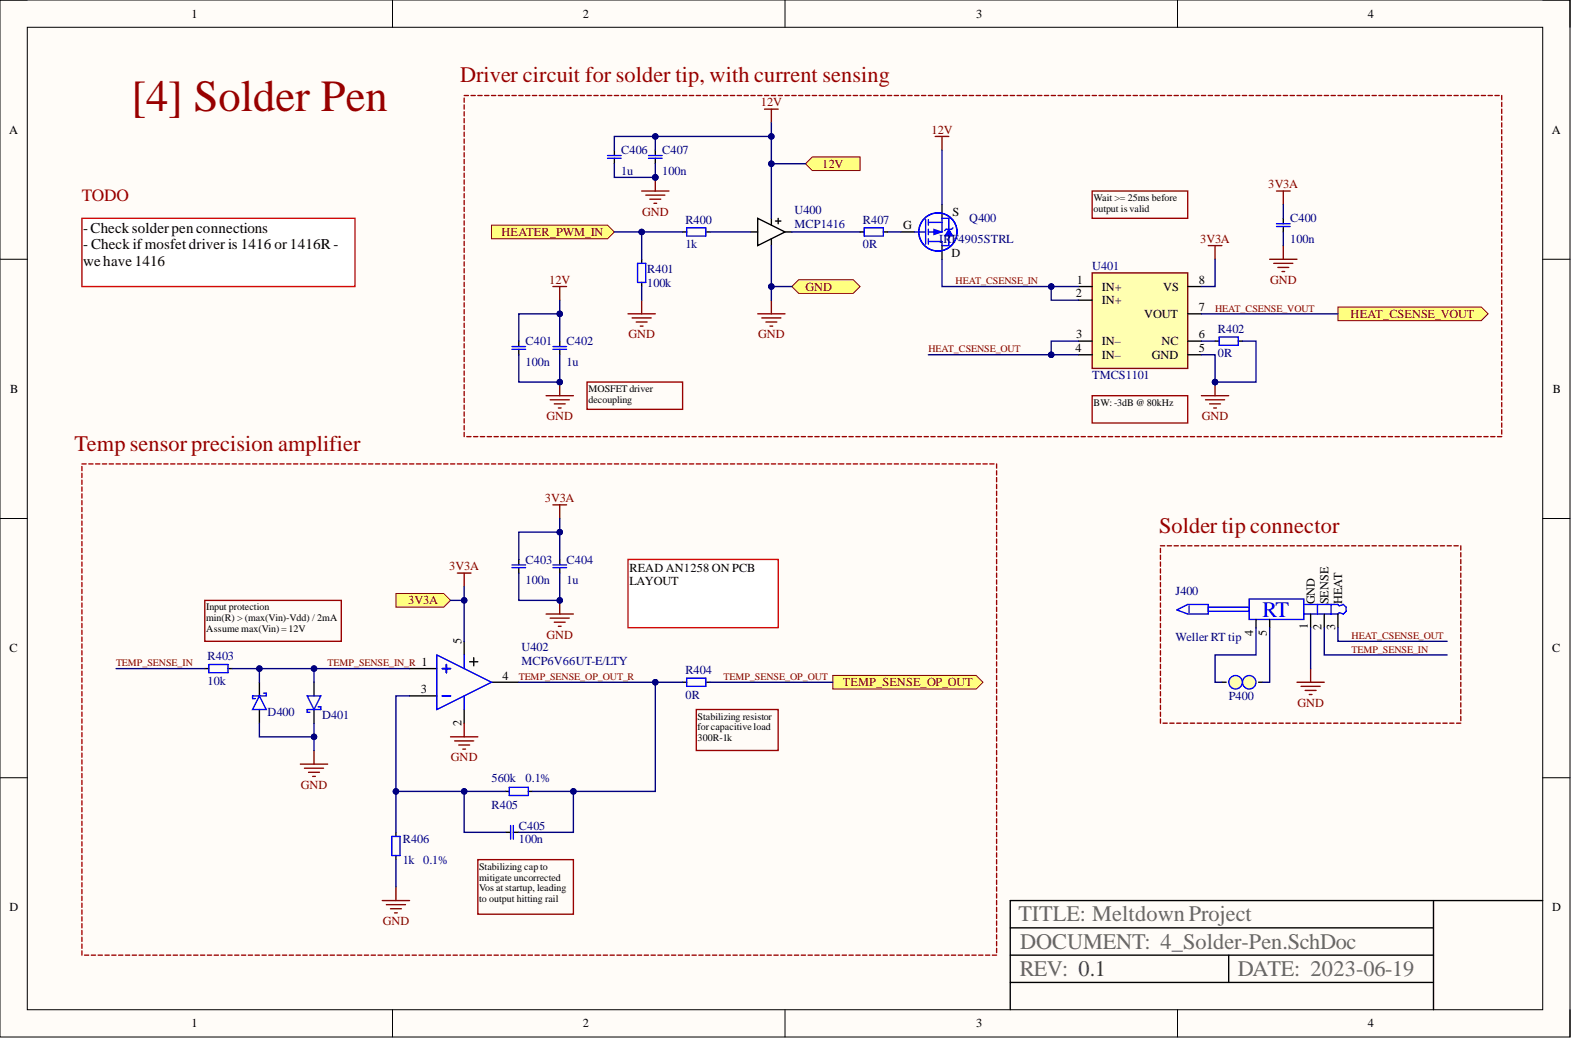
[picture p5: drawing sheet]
<svg xmlns="http://www.w3.org/2000/svg" width="292mm" height="193mm" viewBox="0 0 292 193" stroke-linecap="round" stroke-linejoin="round" font-family="sans-serif">
<defs><g id="words">
<text font-size="8.3" fill="#980000" x="24.5" y="20.5">[4] Solder Pen</text>
<g font-size="4.1" fill="#980000">
<text x="85.5" y="15.3">Driver circuit for solder tip, with current sensing</text>
<text x="13.9" y="83.8">Temp sensor precision amplifier</text>
<text x="215.5" y="99">Solder tip connector</text>
</g>
<text font-size="4.1" fill="#00f" x="234.7" y="114.7">RT</text>
<g font-size="4.1" fill="#666">
<text x="189.4" y="171.3">TITLE: MeltdownProject</text>
<text x="189.7" y="176.4">DOCUMENT: 4_Solder-Pen.SchDoc</text>
<text x="189.6" y="181.5">REV: 0.1</text>
<text x="230.1" y="181.5">DATE: 2023-06-19</text>
</g>
<text font-size="3.2" fill="#980000" x="15.2" y="37.4">TODO</text>
<g font-size="2.8">
<text x="15.5" y="43.3">-Checksolderpenconnections</text>
<text x="15.5" y="46.3">- Check ifmosfet driver is 1416 or 1416R -</text>
<text x="15.5" y="49.4">wehave1416</text>
</g>
<g font-size="2.3">
<text x="35.6" y="3.3">1</text>
<text x="108.4" y="3.3">2</text>
<text x="181.5" y="3.3">3</text>
<text x="254.3" y="3.3">4</text>
<text x="1.7" y="24.9">A</text>
<text x="288.5" y="24.9">A</text>
<text x="177.1" y="40.1">S</text>
<text x="168" y="42.6">G</text>
<text x="176.9" y="47.7">D</text>
<text x="200.2" y="52.8">1</text>
<text x="222.9" y="52.8">8</text>
<text x="200" y="55.3">2</text>
<text x="204.8" y="54">IN+</text>
<text x="204.8" y="56.6">IN+</text>
<text x="212.7" y="59.1">VOUT</text>
<text x="216.3" y="54">VS</text>
<text x="222.9" y="57.8">7</text>
<text x="199.9" y="65.4">4</text>
<text x="200.1" y="62.9">3</text>
<text x="204.8" y="64.2">IN–</text>
<text x="215.9" y="64.2">NC</text>
<text x="222.9" y="65.4">5</text>
<text x="222.9" y="62.9">6</text>
<text x="204.8" y="66.7">IN–</text>
<text x="214.2" y="66.7">GND</text>
<text x="1.9" y="73.1">B</text>
<text x="288.7" y="73.1">B</text>
<text x="117" y="106.3">READ AN1258 ON PCB</text>
<text x="117" y="108.8">LAYOUT</text>
<text x="244.4" y="112.4" transform="rotate(-90 244.4 112.4)">GND</text>
<text x="247" y="112.4" transform="rotate(-90 247 112.4)">SENSE</text>
<text x="249.5" y="112.4" transform="rotate(-90 249.5 112.4)">HEAT</text>
<text x="85.8" y="119.7" transform="rotate(-90 85.8 119.7)">5</text>
<text x="233" y="118.3" transform="rotate(-90 233 118.3)">4</text>
<text x="235.6" y="118.2" transform="rotate(-90 235.6 118.2)">5</text>
<text x="243.2" y="117" transform="rotate(-90 243.2 117)">1</text>
<text x="245.7" y="117.2" transform="rotate(-90 245.7 117.2)">2</text>
<text x="248.3" y="117.1" transform="rotate(-90 248.3 117.1)">3</text>
<text x="1.8" y="121.3">C</text>
<text x="78.4" y="123.8">1</text>
<text x="288.6" y="121.3">C</text>
<text x="78.3" y="128.9">3</text>
<text x="93.4" y="126.3">4</text>
<text x="85.8" y="135" transform="rotate(-90 85.8 135)">2</text>
<text x="1.8" y="169.4">D</text>
<text x="288.6" y="169.4">D</text>
<text x="35.6" y="191">1</text>
<text x="108.4" y="191">2</text>
<text x="181.5" y="191">3</text>
<text x="254.3" y="191">4</text>
</g>
<g font-size="2.3" fill="#800000">
<text x="141.5" y="19.8">12V</text>
<text x="173.2" y="24.9">12V</text>
<text x="152.9" y="31.2">12V</text>
<text x="235.8" y="35">3V3A</text>
<text x="119.4" y="40.1">GND</text>
<text x="93.2" y="43.9">HEATER_PWM_IN</text>
<text x="223.1" y="45.2">3V3A</text>
<text x="102.1" y="52.8">12V</text>
<text x="236.2" y="52.8">GND</text>
<text x="149.8" y="54">GND</text>
<text x="251.1" y="59.1">HEAT_CSENSE_VOUT</text>
<text x="116.9" y="62.9">GND</text>
<text x="141" y="62.9">GND</text>
<text x="101.6" y="78.1">GND</text>
<text x="223.5" y="78.1">GND</text>
<text x="101.3" y="93.3">3V3A</text>
<text x="83.5" y="106">3V3A</text>
<text x="75.9" y="112.4">3V3A</text>
<text x="101.6" y="118.7">GND</text>
<text x="156.7" y="127.6">TEMP_SENSE_OP_OUT</text>
<text x="241.2" y="131.4">GND</text>
<text x="83.9" y="141.5">GND</text>
<text x="55.9" y="146.6">GND</text>
<text x="71.2" y="172">GND</text>
</g>
<g font-size="2.3" fill="#000080">
<text x="115.5" y="28.7">C406</text>
<text x="123.1" y="28.7">C407</text>
<text x="115.5" y="32.5">1u</text>
<text x="123.1" y="32.5">100n</text>
<text x="127.4" y="41.6">R400</text>
<text x="147.7" y="39.8">U400</text>
<text x="160.4" y="41.6">R407</text>
<text x="180.2" y="41.3">Q400</text>
<text x="239.9" y="41.3">C400</text>
<text x="127.4" y="46.2">1k</text>
<text x="147.7" y="42.4">MCP1416</text>
<text x="160.4" y="46.2">0R</text>
<text x="174.6" y="45.2">IRF4905STRL</text>
<text x="239.9" y="45.2">100n</text>
<text x="120.3" y="53.3">100k</text>
<text x="120.3" y="50.7">R401</text>
<text x="203.1" y="50.2">U401</text>
<text x="97.7" y="64.2">C401</text>
<text x="105.3" y="64.2">C402</text>
<text x="226.4" y="61.9">R402</text>
<text x="97.7" y="68">100n</text>
<text x="105.3" y="68">1u</text>
<text x="203.1" y="70.5">TMCS1101</text>
<text x="226.4" y="66.5">0R</text>
<text x="97.7" y="104.8">C403</text>
<text x="105.3" y="104.8">C404</text>
<text x="97.7" y="108.6">100n</text>
<text x="105.3" y="108.6">1u</text>
<text x="218.6" y="110.6">J400</text>
<text x="218.6" y="119.2">Weller RT tip</text>
<text x="38.6" y="122.8">R403</text>
<text x="97" y="121">U402</text>
<text x="97" y="123.5">MCP6V66UT-E/LTY</text>
<text x="127.4" y="125.3">R404</text>
<text x="38.6" y="127.3">10k</text>
<text x="127.4" y="129.9">0R</text>
<text x="228.5" y="130.1">P400</text>
<text x="49.8" y="133.2">D400</text>
<text x="59.9" y="133.7">D401</text>
<text x="91.4" y="145.4">560k</text>
<text x="97.7" y="145.4">0.1%</text>
<text x="91.4" y="150.4">R405</text>
<text x="96.5" y="154.2">C405</text>
<text x="74.9" y="160.6">1k 0.1%</text>
<text x="74.9" y="156.8">R406</text>
<text x="96.5" y="156.8">100n</text>
</g>
<g font-size="1.9">
<text x="203.3" y="37.4">Wait &gt;= 25ms before</text>
<text x="203.3" y="39.4">output is valid</text>
<text x="109.4" y="72.9">MOSFETdriver</text>
<text x="109.4" y="74.9">decoupling</text>
<text x="203.3" y="75.4">BW: -3dB @ 80kHz</text>
<text x="38.3" y="113.5">Input protection</text>
<text x="38.3" y="115.5">min(R) &gt; (max(Vin)-Vdd) / 2mA</text>
<text x="38.3" y="117.5">Assume max(Vin) =12V</text>
<text x="129.7" y="133.8">Stabilizing resistor</text>
<text x="129.7" y="135.8">for capacitive load</text>
<text x="129.7" y="137.8">300R-1k</text>
<text x="89.1" y="161.7">Stabilizing cap to</text>
<text x="89.1" y="163.7">mitigate uncorrected</text>
<text x="89.1" y="165.7">Vos at startup, leading</text>
<text x="89.1" y="167.8">to output hitting rail</text>
</g>
<g font-size="1.9" fill="#800000">
<text x="177.7" y="52.8">HEAT_CSENSE_IN</text>
<text x="225.9" y="57.9">HEAT_CSENSE_VOUT</text>
<text x="172.6" y="65.5">HEAT_CSENSE_OUT</text>
<text x="251.3" y="118.8">HEAT_CSENSE_OUT</text>
<text x="21.6" y="123.9">TEMP_SENSE_IN</text>
<text x="60.9" y="123.9">TEMP_SENSE_IN_R</text>
<text x="251.3" y="121.3">TEMP_SENSE_IN</text>
<text x="96.5" y="126.4">TEMP_SENSE_OP_OUT_R</text>
<text x="134.5" y="126.4">TEMP_SENSE_OP_OUT</text>
</g>
</g></defs>
<path d="M0 0h291.9v192.8h-291.9z" fill-rule="evenodd" fill="#fffcf8"/>
<path d="M0 0h291.9v192.8h-291.9z" fill="none" stroke="#000" stroke-width=".19"/>
<path d="M5.1 5.1h281.7v182.6h-281.7z" fill-rule="evenodd" fill="#fffcf8"/>
<g fill="none" stroke="#000" stroke-width=".19">
<path d="M0 0h5.1M73 0v5.1M146 0v5.1M218.9 0v5.1M286.8 0h5.1v5.1M5.1 5.1h281.7v182.6h-281.7zM0 48.2h5.1M286.8 48.2h5.1M0 96.4h5.1M286.8 96.4h5.1M0 144.6h5.1M286.8 144.6h5.1"/>
<path d="M73 187.7v5.1M146 187.7v5.1M218.9 187.7v5.1M291.9 187.7v5.1"/>
</g>
<path d="M175.1 38v2.6M167.5 43.1h2.6M175.1 45.7v2.5M187.8 172.5h78.7M187.8 177.6h78.7M228.5 177.6v5M266.5 167.4v20.3M286.8 167.4h-99v20.3M187.8 182.6h78.7" fill="none" stroke="#000" stroke-width=".25"/>
<path d="M170.1 43.1h2M172.1 40.8v4.6M172.6 44.9h2.5M172.6 41.3h2.5M172.6 40.8v1.1M172.6 42.6v1M172.6 44.4v1M175.1 40.6v2.5h-2.5M176.4 40.6v2M176.4 43.9v1.8h-1.3" fill="none" stroke="#00f" stroke-width=".25"/>
<path d="M173.6 42.6l1.5 .5-1.5 .5z" fill="#00f"/>
<path d="M173.6 42.6l1.5 .5-1.5 .5z" fill="none" stroke="#00f" stroke-width=".19"/>
<path d="M175.1 44.9v.8M175.1 40.6h1.3" fill="none" stroke="#00f" stroke-width=".25"/>
<path d="M176.4 42.6l.8 1.3h-1.5z" fill="#00f"/>
<path d="M176.4 42.6l.8 1.3h-1.5z" fill="none" stroke="#00f" stroke-width=".19"/>
<g fill="none" stroke="#00f" stroke-width=".25">
<path d="M118.5 49h1.6v3.5h-1.6zM127.7 42.4h3.5v1.5h-3.5zM177.2 42.4l-.3 .2h-1l-.2 .3"/>
<circle cx="174.4" cy="43.1" r="3.6"/>
</g>
<path d="M119.3 48.2v.8M119.3 52.5v.8M126.9 43.1h.8M131.2 43.1h.8" fill="none" stroke="#000" stroke-width=".25"/>
<path d="M91.4 41.9h21.6l1.2 1.2-1.2 1.3h-21.6z" fill-rule="evenodd" fill="#ffff80"/>
<path d="M91.4 41.9h21.6l1.2 1.2-1.2 1.3h-21.6z" fill="none" stroke="#800000" stroke-width=".19"/>
<path d="M173.9 25.4h2.5M175.1 25.4v2.5M116.8 58.3h5M117.5 59.1h3.6M118.3 59.9h2M119.3 55.8v2.5M119.1 60.6h.5" fill="none" stroke="#800000" stroke-width=".25"/>
<path d="M149.8 30.4l1.2-1.2h8.9v2.5h-8.9z" fill-rule="evenodd" fill="#ffff80"/>
<path d="M149.8 30.4l1.2-1.2h8.9v2.5h-8.9z" fill="none" stroke="#800000" stroke-width=".19"/>
<path d="M147.2 53.3l1.3-1.3h10.1l1.3 1.3-1.3 1.2h-10.1z" fill-rule="evenodd" fill="#ffff80"/>
<path d="M147.2 53.3l1.3-1.3h10.1l1.3 1.3-1.3 1.2h-10.1z" fill="none" stroke="#800000" stroke-width=".19"/>
<path d="M203.1 50.7h17.7v17.8h-17.7z" fill-rule="evenodd" fill="#ffffb0"/>
<path d="M203.1 50.7h17.7v17.8h-17.7zM223.4 73.6h5.1M224.1 74.3h3.6M224.9 75.1h2M225.7 75.8h.5M225.9 71v2.6" fill="none" stroke="#800000" stroke-width=".25"/>
<path d="M200.5 53.3h2.6M200.5 55.8h2.6M220.8 53.3h2.6M220.8 58.3h2.6M200.5 63.4h2.6M200.5 66h2.6M220.8 63.4h2.6M220.8 66h2.6" fill="none" stroke="#000" stroke-width=".25"/>
<circle cx="225.9" cy="71" r=".51" fill="#000080"/>
<circle cx="225.9" cy="71" r=".51" fill="none" stroke="#000080" stroke-width=".19"/>
<g fill="none" stroke="#00f" stroke-width=".25">
<path d="M218.8 113.4l2-1h3.8v1.7h-3.8zM221.1 112.6v1.3M224.6 112.9h7.7v.7h-7.7zM232.3 111.4h10.1v3.8h-10.1zM242.4 112.4h6.4l.2 .2 .8-.2 .5 .5v.7l-.5 .5-.8-.2-.2 .2h-6.4M245 112.4v1.7M247.5 112.4v1.7M81.2 121.8l10.2 5-10.2 5.1zM82.2 124.3h1.6M82.2 129.4h1.6M83 123.5v1.6M86.3 121.8v2.5"/>
<path d="M86.3 129.4v2.5M72.9 155.5h1.5v3.5h-1.5zM94.7 146.4h3.5v1.5h-3.5z"/>
</g>
<g fill="none" stroke="#000" stroke-width=".25">
<path d="M86.3 119.2v2.6M233.5 115.2v1.5M236.1 115.2v1.5M243.7 114.1v2.6M246.2 114.1v2.6M248.8 114.1v2.6M76.2 124.3h5M76.2 129.4h5M82.2 124.3h1.6M86.3 131.9v2.5M87.3 123h1.5M88.1 122.3v1.5"/>
<path d="M91.4 126.8h5.1M73.6 154.7v.8M73.6 159v.8M93.9 147.1h.8M98.2 147.1h.8"/>
</g>
<g fill="none" stroke="#800000" stroke-width=".25">
<path d="M85 106.5h2.6M86.3 106.5v2.6M83.8 137h5M84.5 137.7h3.6M85.3 138.5h2M86.1 139.3h.5M86.3 134.4v2.6M241.1 126.8h5.1M241.9 127.6h3.6M242.7 128.4h2M243.4 129.1h.5M243.7 124.3v2.5"/>
<path d="M71.1 167.4h5.1M71.8 168.2h3.6M72.6 168.9h2M73.4 169.7h.5M73.6 164.9v2.5"/>
</g>
<path d="M154.8 125.6h26.7l1.3 1.2-1.3 1.3h-26.7z" fill-rule="evenodd" fill="#ffff80"/>
<path d="M154.8 125.6h26.7l1.3 1.2-1.3 1.3h-26.7z" fill="none" stroke="#800000" stroke-width=".19"/>
<path d="M96.5 104v1M96.5 105.5v1M126.9 126.8h.8M131.2 126.8h.8" fill="none" stroke="#000" stroke-width=".25"/>
<path d="M95.2 105h2.5M95.2 105.5h2.5M127.7 126.1h3.5v1.5h-3.5z" fill="none" stroke="#00f" stroke-width=".25"/>
<path d="M129.5 131.9h15.2v7.6h-15.2z" fill="none" stroke="#980000" stroke-width=".25"/>
<path d="M101.5 114.1h5.1M102.3 114.9h3.6M103.1 115.7h2M103.8 116.4h.5M104.1 111.6v2.5" fill="none" stroke="#800000" stroke-width=".25"/>
<circle cx="104.1" cy="111.6" r=".51" fill="#000080"/>
<circle cx="104.1" cy="111.6" r=".51" fill="none" stroke="#000080" stroke-width=".19"/>
<path d="M104.1 104v1M104.1 105.5v1" fill="none" stroke="#000" stroke-width=".25"/>
<path d="M102.8 105h2.5M102.8 105.5h2.5" fill="none" stroke="#00f" stroke-width=".25"/>
<path d="M116.8 104h27.9v12.7h-27.9z" fill-rule="evenodd" fill="#fff"/>
<path d="M116.8 104h27.9v12.7h-27.9z" fill="none" stroke="#f00" stroke-width=".25"/>
<path d="M225.9 63.4h.8M230.2 63.4h.8" fill="none" stroke="#000" stroke-width=".25"/>
<path d="M226.7 62.7h3.5v1.5h-3.5z" fill="none" stroke="#00f" stroke-width=".25"/>
<path d="M248.8 57.1h26.6l1.3 1.2-1.3 1.3h-26.6z" fill-rule="evenodd" fill="#ffff80"/>
<path d="M248.8 57.1h26.6l1.3 1.2-1.3 1.3h-26.6z" fill="none" stroke="#800000" stroke-width=".19"/>
<g fill="none" stroke="#800000" stroke-width=".25">
<path d="M237.3 35.5h2.6M238.6 35.5v2.5M224.6 45.7h2.6M225.9 45.7v2.5M236.1 48.2h5M236.8 49h3.6M237.6 49.7h2M238.4 50.5h.5M238.6 45.7v2.5M102.8 93.9h2.5M104.1 93.9v2.5M58.4 139.5v2.6"/>
<path d="M55.8 142.1h5.1M56.6 142.8h3.6M57.4 143.6h2M58.1 144.3h.5"/>
</g>
<path d="M238.6 40.6v1M238.6 42.1v1M38.1 124.3h.7M42.4 124.3h.8M48.2 126.8v2.6M48.2 131.9v2.5M58.4 126.8v2.6M58.4 131.9v2.5M93.9 154.7h1M95.5 154.7h1" fill="none" stroke="#000" stroke-width=".25"/>
<path d="M237.3 41.6h2.6M237.3 42.1h2.6M38.8 123.5h3.6v1.6h-3.6zM48.2 129.4l1.3 2.5h-2.5zM49 128.9h.5v.5h-2.5v.5h.5M57.1 129.4h2.6l-1.3 2.5zM59.1 131.4h.6v.5h-2.6v.5h.5M94.9 153.5v2.5M95.4 153.5v2.5" fill="none" stroke="#00f" stroke-width=".25"/>
<g fill="none" stroke="#980000" stroke-width=".25">
<path d="M86.3 18.2v.8M86.3 19.5v.8M86.3 17.8h.8M87.6 17.8h.8M88.8 17.8h.8M90.1 17.8h.8M91.4 17.8h.8M92.7 17.8h.7M93.9 17.8h.8M95.2 17.8h.8M96.5 17.8h.8M97.7 17.8h.8"/>
<path d="M99 17.8h.8M100.3 17.8h.8M101.5 17.8h.8M102.8 17.8h.8M104.1 17.8h.8M105.3 17.8h.8M106.6 17.8h.8M107.9 17.8h.8M109.2 17.8h.7M110.4 17.8h.8M111.7 17.8h.8M113 17.8h.8"/>
<path d="M114.2 17.8h.8M115.5 17.8h.8M116.8 17.8h.8M118 17.8h.8M119.3 17.8h.8M120.6 17.8h.8M121.8 17.8h.8M123.1 17.8h.8M124.4 17.8h.8M125.7 17.8h.7M126.9 17.8h.8M128.2 17.8h.8"/>
<path d="M129.5 17.8h.8M130.7 17.8h.8M132 17.8h.8M133.3 17.8h.8M134.5 17.8h.8M135.8 17.8h.8M137.1 17.8h.8M138.3 17.8h.8M139.6 17.8h.8M140.9 17.8h.8M142.2 17.8h.7M143.4 17.8h.8"/>
<path d="M144.7 17.8h.8M146 17.8h.8M147.2 17.8h.8M148.5 17.8h.8M149.8 17.8h.8M151 17.8h.8M152.3 17.8h.8M153.6 17.8h.8M154.8 17.8h.8M156.1 17.8h.8M157.4 17.8h.8M158.6 17.8h.8"/>
<path d="M159.9 17.8h.8M161.2 17.8h.8M162.5 17.8h.8M163.7 17.8h.8M165 17.8h.8M166.3 17.8h.8M167.5 17.8h.8M168.8 17.8h.8M170.1 17.8h.8M171.3 17.8h.8M172.6 17.8h.8M173.9 17.8h.8"/>
<path d="M175.1 17.8h.8M176.4 17.8h.8M177.7 17.8h.8M179 17.8h.8M180.2 17.8h.8M181.5 17.8h.8M182.8 17.8h.8M184 17.8h.8M185.3 17.8h.8M186.6 17.8h.8M187.8 17.8h.8M189.1 17.8h.8"/>
<path d="M190.4 17.8h.8M191.6 17.8h.8M192.9 17.8h.8M194.2 17.8h.8M195.5 17.8h.7M196.7 17.8h.8M198 17.8h.8M199.3 17.8h.8M200.5 17.8h.8M201.8 17.8h.8M203.1 17.8h.8M204.3 17.8h.8"/>
<path d="M205.6 17.8h.8M206.9 17.8h.8M208.1 17.8h.8M209.4 17.8h.8M210.7 17.8h.8M212 17.8h.7M213.2 17.8h.8M214.5 17.8h.8M215.8 17.8h.8M217 17.8h.8M218.3 17.8h.8M219.6 17.8h.8"/>
<path d="M220.8 17.8h.8M222.1 17.8h.8M223.4 17.8h.8M224.6 17.8h.8M225.9 17.8h.8M227.2 17.8h.8M228.5 17.8h.7M229.7 17.8h.8M231 17.8h.8M232.3 17.8h.8M233.5 17.8h.8M234.8 17.8h.8"/>
<path d="M236.1 17.8h.8M237.3 17.8h.8M238.6 17.8h.8M239.9 17.8h.8M241.1 17.8h.8M242.4 17.8h.8M243.7 17.8h.8M245 17.8h.7M246.2 17.8h.8M247.5 17.8h.8M248.8 17.8h.8M250 17.8h.8"/>
<path d="M251.3 17.8h.8M252.6 17.8h.8M253.8 17.8h.8M255.1 17.8h.8M256.4 17.8h.8M257.6 17.8h.8M258.9 17.8h.8M260.2 17.8h.8M261.5 17.8h.7M262.7 17.8h.8M264 17.8h.8M265.3 17.8h.8"/>
<path d="M266.5 17.8h.8M267.8 17.8h.8M269.1 17.8h.8M270.3 17.8h.8M271.6 17.8h.8M272.9 17.8h.8M274.1 17.8h.8M275.4 17.8h.8M276.7 17.8h.8M278 17.8h.7M279.2 17.8v.7M279.2 19v.8"/>
<path d="M86.3 20.8v.8M86.3 22v.8M86.3 23.3v.8M86.3 24.6v.8M86.3 25.8v.8M86.3 27.1v.8M86.3 28.4v.8M86.3 29.6v.8M86.3 30.9v.8M86.3 32.2v.8M86.3 33.5v.7M86.3 34.7v.8"/>
<path d="M86.3 36v.8M86.3 37.3v.7M86.3 38.5v.8M86.3 39.8v.8M203.1 35.5h17.7v5.1h-17.7zM279.2 20.3v.8M279.2 21.6v.8M279.2 22.8v.8M279.2 24.1v.8M279.2 25.4v.8M279.2 26.6v.8M279.2 27.9v.8"/>
<path d="M279.2 29.2v.8M279.2 30.4v.8M279.2 31.7v.8M279.2 33v.8M279.2 34.2v.8M279.2 35.5v.8M279.2 36.8v.8M279.2 38v.8M279.2 39.3v.8M86.3 41.1v.8M86.3 42.3v.8M86.3 43.6v.8"/>
<path d="M86.3 44.9v.8M86.3 46.1v.8M86.3 47.4v.8M86.3 48.7v.8M86.3 49.9v.8M86.3 51.2v.8M86.3 52.5v.8M86.3 53.7v.8M86.3 55v.8M86.3 56.3v.8M86.3 57.6v.7M86.3 58.8v.8"/>
<path d="M279.2 40.6v.8M279.2 41.9v.7M279.2 43.1v.8M279.2 44.4v.8M279.2 45.7v.8M279.2 46.9v.8M279.2 48.2v.8M279.2 49.5v.8M279.2 50.7v.8M279.2 52v.8M279.2 53.3v.8M279.2 54.5v.8"/>
<path d="M279.2 55.8v.8M279.2 57.1v.8M279.2 58.3v.8M279.2 59.6v.8M86.3 60.1v.8M86.3 61.4v.7M86.3 62.6v.8M86.3 63.9v.8M86.3 65.2v.8M86.3 66.4v.8M86.3 67.7v.8M86.3 69v.8"/>
<path d="M86.3 70.2v.8M86.3 71.5v.8M86.3 72.8v.8M86.3 74v.8M86.3 75.3v.8M86.3 76.6v.8M86.3 77.8v.8M86.3 79.1v.8M203.1 73.6h17.7v5h-17.7zM279.2 60.9v.8M279.2 62.1v.8M279.2 63.4v.8"/>
<path d="M279.2 64.7v.8M279.2 66v.7M279.2 67.2v.8M279.2 68.5v.8M279.2 69.8v.8M279.2 71v.8M279.2 72.3v.8M279.2 73.6v.8M279.2 74.8v.8M279.2 76.1v.8M279.2 77.4v.8M279.2 78.6v.8"/>
<path d="M279.2 79.9v.8M15.2 86.7v.8M15.2 88v.8M15.2 89.3v.8M15.2 90.5v.8M15.2 91.8v.8M15.2 93.1v.8M15.2 94.3v.8M15.2 95.6v.8M15.2 96.9v.8M15.2 98.1v.8M15.2 99.4v.8"/>
<path d="M15.2 86.2h.8M16.5 86.2h.8M17.8 86.2h.8M19 86.2h.8M20.3 86.2h.8M21.6 86.2h.8M22.8 86.2h.8M24.1 86.2h.8M25.4 86.2h.8M26.7 86.2h.7M27.9 86.2h.8M29.2 86.2h.8"/>
<path d="M30.5 86.2h.8M31.7 86.2h.8M33 86.2h.8M34.3 86.2h.8M35.5 86.2h.8M36.8 86.2h.8M38.1 86.2h.8M39.3 86.2h.8M40.6 86.2h.8M41.9 86.2h.8M43.2 86.2h.7M44.4 86.2h.8"/>
<path d="M45.7 86.2h.8M47 86.2h.8M48.2 86.2h.8M49.5 86.2h.8M50.8 86.2h.8M52 86.2h.8M53.3 86.2h.8M54.6 86.2h.8M55.8 86.2h.8M57.1 86.2h.8M58.4 86.2h.8M59.7 86.2h.7"/>
<path d="M60.9 86.2h.8M62.2 86.2h.8M63.5 86.2h.8M64.7 86.2h.8M66 86.2h.8M67.3 86.2h.8M68.5 86.2h.8M69.8 86.2h.8M71.1 86.2h.8M72.3 86.2h.8M73.6 86.2h.8M74.9 86.2h.8"/>
<path d="M76.2 86.2h.7M77.4 86.2h.8M78.7 86.2h.8M80 86.2h.8M81.2 86.2h.8M82.5 86.2h.8M83.8 86.2h.8M85 86.2h.8M86.3 86.2h.8M86.3 80.4v.8M86.8 81.2h.8M87.6 86.2h.8"/>
<path d="M88.1 81.2h.7M88.8 86.2h.8M89.3 81.2h.8M90.1 86.2h.8M90.6 81.2h.8M91.4 86.2h.8M91.9 81.2h.8M92.7 86.2h.7M93.1 81.2h.8M93.9 86.2h.8M94.4 81.2h.8M95.2 86.2h.8"/>
<path d="M95.7 81.2h.8M96.5 86.2h.8M96.9 81.2h.8M97.7 86.2h.8M98.2 81.2h.8M99 86.2h.8M99.5 81.2h.8M100.3 86.2h.8M100.7 81.2h.8M101.5 86.2h.8M102 81.2h.8M102.8 86.2h.8"/>
<path d="M103.3 81.2h.8M104.1 86.2h.8M104.6 81.2h.7M105.3 86.2h.8M105.8 81.2h.8M106.6 86.2h.8M107.1 81.2h.8M107.9 86.2h.8M108.4 81.2h.8M109.2 86.2h.7M109.6 81.2h.8M110.4 86.2h.8"/>
<path d="M110.9 81.2h.8M111.7 86.2h.8M112.2 81.2h.8M113 86.2h.8M113.4 81.2h.8M114.2 86.2h.8M114.7 81.2h.8M115.5 86.2h.8M116 81.2h.8M116.8 86.2h.8M117.2 81.2h.8M118 86.2h.8"/>
<path d="M118.5 81.2h.8M119.3 86.2h.8M119.8 81.2h.8M120.6 86.2h.8M121 81.2h.8M121.8 86.2h.8M122.3 81.2h.8M123.1 86.2h.8M123.6 81.2h.8M124.4 86.2h.8M124.9 81.2h.8M125.7 86.2h.7"/>
<path d="M126.1 81.2h.8M126.9 86.2h.8M127.4 81.2h.8M128.2 86.2h.8M128.7 81.2h.8M129.5 86.2h.8M129.9 81.2h.8M130.7 86.2h.8M131.2 81.2h.8M132 86.2h.8M132.5 81.2h.8M133.3 86.2h.8"/>
<path d="M133.7 81.2h.8M134.5 86.2h.8M135 81.2h.8M135.8 86.2h.8M136.3 81.2h.8M137.1 86.2h.8M137.5 81.2h.8M138.3 86.2h.8M138.8 81.2h.8M139.6 86.2h.8M140.1 81.2h.8M140.9 86.2h.8"/>
<path d="M141.4 81.2h.8M142.2 86.2h.7M142.6 81.2h.8M143.4 86.2h.8M143.9 81.2h.8M144.7 86.2h.8M145.2 81.2h.8M146 86.2h.8M146.4 81.2h.8M147.2 86.2h.8M147.7 81.2h.8M148.5 86.2h.8"/>
<path d="M149 81.2h.8M149.8 86.2h.8M150.2 81.2h.8M151 86.2h.8M151.5 81.2h.8M152.3 86.2h.8M152.8 81.2h.8M153.6 86.2h.8M154 81.2h.8M154.8 86.2h.8M155.3 81.2h.8M156.1 86.2h.8"/>
<path d="M156.6 81.2h.8M157.4 86.2h.8M157.9 81.2h.7M158.6 86.2h.8M159.1 81.2h.8M159.9 86.2h.8M160.4 81.2h.8M161.2 86.2h.8M161.7 81.2h.8M162.5 86.2h.8M162.9 81.2h.8M163.7 86.2h.8"/>
<path d="M164.2 81.2h.8M165 86.2h.8M165.5 81.2h.8M166.3 86.2h.8M166.7 81.2h.8M167.5 86.2h.8M168 81.2h.8M168.8 86.2h.8M169.3 81.2h.8M170.1 86.2h.8M170.5 81.2h.8M171.3 86.2h.8"/>
<path d="M171.8 81.2h.8M172.6 86.2h.8M173.1 81.2h.8M173.9 86.2h.8M174.4 81.2h.7M175.1 86.2h.8M175.6 81.2h.8M176.4 86.2h.8M176.9 81.2h.8M177.7 86.2h.8M178.2 81.2h.8M179 86.2h.8"/>
<path d="M179.4 81.2h.8M180.2 86.2h.8M180.7 81.2h.8M181.5 86.2h.8M182 81.2h.8M182.8 86.2h.8M183.2 81.2h.8M184 86.2h.8M184.5 81.2h.8M185.3 86.2v.8M185.3 87.5v.8M185.3 88.8v.8"/>
<path d="M185.3 90.1v.7M185.3 91.3v.8M185.3 92.6v.8M185.3 93.9v.7M185.3 95.1v.8M185.3 96.4v.8M185.3 97.7v.8M185.3 98.9v.8M185.8 81.2h.8M187 81.2h.8M188.3 81.2h.8M189.6 81.2h.8"/>
<path d="M190.9 81.2h.7M192.1 81.2h.8M193.4 81.2h.8M194.7 81.2h.8M195.9 81.2h.8M197.2 81.2h.8M198.5 81.2h.8M199.7 81.2h.8M201 81.2h.8M202.3 81.2h.8M203.5 81.2h.8M204.8 81.2h.8"/>
<path d="M206.1 81.2h.8M207.4 81.2h.7M208.6 81.2h.8M209.9 81.2h.8M211.2 81.2h.8M212.4 81.2h.8M213.7 81.2h.8M215 81.2h.8M216.2 81.2h.8M217.5 81.2h.8M218.8 81.2h.8M220 81.2h.8"/>
<path d="M221.3 81.2h.8M222.6 81.2h.8M223.9 81.2h.7M225.1 81.2h.8M226.4 81.2h.8M227.7 81.2h.8M228.9 81.2h.8M230.2 81.2h.8M231.5 81.2h.8M232.7 81.2h.8M234 81.2h.8M235.3 81.2h.8"/>
<path d="M236.5 81.2h.8M237.8 81.2h.8M239.1 81.2h.8M240.4 81.2h.7M241.6 81.2h.8M242.9 81.2h.8M244.2 81.2h.8M245.4 81.2h.8M246.7 81.2h.8M248 81.2h.8M249.2 81.2h.8M250.5 81.2h.8"/>
<path d="M251.8 81.2h.8M253 81.2h.8M254.3 81.2h.8M255.6 81.2h.8M256.9 81.2h.7M258.1 81.2h.8M259.4 81.2h.8M260.7 81.2h.8M261.9 81.2h.8M263.2 81.2h.8M264.5 81.2h.8M265.7 81.2h.8"/>
<path d="M267 81.2h.8M268.3 81.2h.8M269.5 81.2h.8M270.8 81.2h.8M272.1 81.2h.8M273.4 81.2h.7M274.6 81.2h.8M275.9 81.2h.8M277.2 81.2h.8M278.4 81.2h.8M15.2 100.7v.8M15.2 101.9v.8"/>
<path d="M15.2 103.2v.8M15.2 104.5v.8M15.2 105.7v.8M15.2 107v.8M15.2 108.3v.8M15.2 109.6v.7M15.2 110.8v.8M15.2 112.1v.8M15.2 113.4v.7M15.2 114.6v.8M15.2 115.9v.8M15.2 117.2v.8"/>
<path d="M15.2 118.4v.8M15.2 119.7v.8M38.1 111.6h25.4v7.6h-25.4zM185.3 100.2v.8M185.3 101.5v.8M185.3 102.7v.8M185.3 104v.8M185.3 105.3v.8M185.3 106.5v.8M185.3 107.8v.8M185.3 109.1v.8M185.3 110.3v.8"/>
<path d="M185.3 111.6v.8M185.3 112.9v.8M185.3 114.1v.8M185.3 115.4v.8M185.3 116.7v.8M185.3 118v.7M185.3 119.2v.8M215.8 101.9v.8M215.8 103.2v.8M215.8 104.5v.8M215.8 105.7v.8M215.8 107v.8"/>
<path d="M215.8 108.3v.8M215.8 109.6v.7M215.8 110.8v.8M215.8 112.1v.8M215.8 113.4v.7M215.8 114.6v.8M215.8 115.9v.8M215.8 117.2v.8M215.8 118.4v.8M215.8 119.7v.8M215.8 101.5h.8M217 101.5h.8"/>
<path d="M218.3 101.5h.8M219.6 101.5h.8M220.8 101.5h.8M222.1 101.5h.8M223.4 101.5h.8M224.6 101.5h.8M225.9 101.5h.8M227.2 101.5h.8M228.5 101.5h.7M229.7 101.5h.8M231 101.5h.8M232.3 101.5h.8"/>
<path d="M233.5 101.5h.8M234.8 101.5h.8M236.1 101.5h.8M237.3 101.5h.8M238.6 101.5h.8M239.9 101.5h.8M241.1 101.5h.8M242.4 101.5h.8M243.7 101.5h.8M245 101.5h.7M246.2 101.5h.8M247.5 101.5h.8"/>
<path d="M248.8 101.5h.8M250 101.5h.8M251.3 101.5h.8M252.6 101.5h.8M253.8 101.5h.8M255.1 101.5h.8M256.4 101.5h.8M257.6 101.5h.8M258.9 101.5h.8M260.2 101.5h.8M261.5 101.5h.7M262.7 101.5h.8"/>
<path d="M264 101.5h.8M265.3 101.5h.8M266.5 101.5h.8M267.8 101.5h.8M269.1 101.5h.8M270.3 101.5h.8M271.6 101.5v.8M271.6 102.7v.8M271.6 104v.8M271.6 105.3v.8M271.6 106.5v.8M271.6 107.8v.8"/>
<path d="M271.6 109.1v.8M271.6 110.3v.8M271.6 111.6v.8M271.6 112.9v.8M271.6 114.1v.8M271.6 115.4v.8M271.6 116.7v.8M271.6 118v.7M271.6 119.2v.8M15.2 121v.8M15.2 122.2v.8M15.2 123.5v.8"/>
<path d="M15.2 124.8v.8M15.2 126v.8M15.2 127.3v.8M15.2 128.6v.8M15.2 129.8v.8M15.2 131.1v.8M15.2 132.4v.8M15.2 133.7v.7M15.2 134.9v.8M15.2 136.2v.8M15.2 137.5v.7M15.2 138.7v.8"/>
<path d="M15.2 140v.8M185.3 120.5v.8M185.3 121.8v.8M185.3 123v.8M185.3 124.3v.8M185.3 125.6v.8M185.3 126.8v.8M185.3 128.1v.8M185.3 129.4v.8M185.3 130.6v.8M185.3 131.9v.8M185.3 133.2v.8"/>
<path d="M185.3 134.4v.8M185.3 135.7v.8M185.3 137v.8M185.3 138.2v.8M185.3 139.5v.8M215.8 121v.8M215.8 122.2v.8M215.8 123.5v.8M215.8 124.8v.8M215.8 126v.8M215.8 127.3v.8M215.8 128.6v.8"/>
<path d="M215.8 129.8v.8M215.8 131.1v.8M215.8 132.4v.8M215.8 133.7v.7M216.2 134.4h.8M217.5 134.4h.8M218.8 134.4h.8M220 134.4h.8M221.3 134.4h.8M222.6 134.4h.8M223.9 134.4h.7M225.1 134.4h.8"/>
<path d="M226.4 134.4h.8M227.7 134.4h.8M228.9 134.4h.8M230.2 134.4h.8M231.5 134.4h.8M232.7 134.4h.8M234 134.4h.8M235.3 134.4h.8M236.5 134.4h.8M237.8 134.4h.8M239.1 134.4h.8M240.4 134.4h.7"/>
<path d="M241.6 134.4h.8M242.9 134.4h.8M244.2 134.4h.8M245.4 134.4h.8M246.7 134.4h.8M248 134.4h.8M249.2 134.4h.8M250.5 134.4h.8M251.8 134.4h.8M253 134.4h.8M254.3 134.4h.8M255.6 134.4h.8"/>
<path d="M256.9 134.4h.7M258.1 134.4h.8M259.4 134.4h.8M260.7 134.4h.8M261.9 134.4h.8M263.2 134.4h.8M264.5 134.4h.8M265.7 134.4h.8M267 134.4h.8M268.3 134.4h.8M269.5 134.4h.8M270.8 134.4h.8"/>
<path d="M271.6 120.5v.8M271.6 121.8v.8M271.6 123v.8M271.6 124.3v.8M271.6 125.6v.8M271.6 126.8v.8M271.6 128.1v.8M271.6 129.4v.8M271.6 130.6v.8M271.6 131.9v.8M271.6 133.2v.8M15.2 141.3v.8"/>
<path d="M15.2 142.5v.8M15.2 143.8v.8M15.2 145.1v.8M15.2 146.3v.8M15.2 147.6v.8M15.2 148.9v.8M15.2 150.1v.8M15.2 151.4v.8M15.2 152.7v.8M15.2 153.9v.8M15.2 155.2v.8M15.2 156.5v.8"/>
<path d="M15.2 157.7v.8M15.2 159v.8M88.8 159.8h17.8v10.2h-17.8zM185.3 140.8v.8M185.3 142.1v.7M185.3 143.3v.8M185.3 144.6v.8M185.3 145.9v.8M185.3 147.1v.8M185.3 148.4v.8M185.3 149.7v.8M185.3 150.9v.8"/>
<path d="M185.3 152.2v.8M185.3 153.5v.8M185.3 154.7v.8M185.3 156v.8M185.3 157.3v.8M185.3 158.5v.8M185.3 159.8v.8M15.2 160.3v.8M15.2 161.6v.7M15.2 162.8v.8M15.2 164.1v.8M15.2 165.4v.8"/>
<path d="M15.2 166.6v.8M15.2 167.9v.8M15.2 169.2v.8M15.2 170.4v.8M15.2 171.7v.8M15.2 173v.8M15.2 174.2v.8M15.2 175.5v.8M15.2 176.8v.8M15.7 177.6h.8M17 177.6h.8M18.2 177.6h.8"/>
<path d="M19.5 177.6h.8M20.8 177.6h.8M22.1 177.6h.7M23.3 177.6h.8M24.6 177.6h.8M25.9 177.6h.8M27.1 177.6h.8M28.4 177.6h.8M29.7 177.6h.8M30.9 177.6h.8M32.2 177.6h.8M33.5 177.6h.8"/>
<path d="M34.7 177.6h.8M36 177.6h.8M37.3 177.6h.8M38.6 177.6h.7M39.8 177.6h.8M41.1 177.6h.8M42.4 177.6h.8M43.6 177.6h.8M44.9 177.6h.8M46.2 177.6h.8M47.4 177.6h.8M48.7 177.6h.8"/>
<path d="M50 177.6h.8M51.2 177.6h.8M52.5 177.6h.8M53.8 177.6h.8M55.1 177.6h.7M56.3 177.6h.8M57.6 177.6h.8M58.9 177.6h.8M60.1 177.6h.8M61.4 177.6h.8M62.7 177.6h.8M63.9 177.6h.8"/>
<path d="M65.2 177.6h.8M66.5 177.6h.8M67.7 177.6h.8M69 177.6h.8M70.3 177.6h.8M71.6 177.6h.7M72.8 177.6h.8M74.1 177.6h.8M75.4 177.6h.8M76.6 177.6h.8M77.9 177.6h.8M79.2 177.6h.8"/>
<path d="M80.4 177.6h.8M81.7 177.6h.8M83 177.6h.8M84.2 177.6h.8M85.5 177.6h.8M86.8 177.6h.8M88.1 177.6h.7M89.3 177.6h.8M90.6 177.6h.8M91.9 177.6h.8M93.1 177.6h.8M94.4 177.6h.8"/>
<path d="M95.7 177.6h.8M96.9 177.6h.8M98.2 177.6h.8M99.5 177.6h.8M100.7 177.6h.8M102 177.6h.8M103.3 177.6h.8M104.6 177.6h.7M105.8 177.6h.8M107.1 177.6h.8M108.4 177.6h.8M109.6 177.6h.8"/>
<path d="M110.9 177.6h.8M112.2 177.6h.8M113.4 177.6h.8M114.7 177.6h.8M116 177.6h.8M117.2 177.6h.8M118.5 177.6h.8M119.8 177.6h.8M121 177.6h.8M122.3 177.6h.8M123.6 177.6h.8M124.9 177.6h.8"/>
<path d="M126.1 177.6h.8M127.4 177.6h.8M128.7 177.6h.8M129.9 177.6h.8M131.2 177.6h.8M132.5 177.6h.8M133.7 177.6h.8M135 177.6h.8M136.3 177.6h.8M137.5 177.6h.8M138.8 177.6h.8M140.1 177.6h.8"/>
<path d="M141.4 177.6h.8M142.6 177.6h.8M143.9 177.6h.8M145.2 177.6h.8M146.4 177.6h.8M147.7 177.6h.8M149 177.6h.8M150.2 177.6h.8M151.5 177.6h.8M152.8 177.6h.8M154 177.6h.8M155.3 177.6h.8"/>
<path d="M156.6 177.6h.8M157.9 177.6h.7M159.1 177.6h.8M160.4 177.6h.8M161.7 177.6h.8M162.9 177.6h.8M164.2 177.6h.8M165.5 177.6h.8M166.7 177.6h.8M168 177.6h.8M169.3 177.6h.8M170.5 177.6h.8"/>
<path d="M171.8 177.6h.8M173.1 177.6h.8M174.4 177.6h.7M175.6 177.6h.8M176.9 177.6h.8M178.2 177.6h.8M179.4 177.6h.8M180.7 177.6h.8M182 177.6h.8M183.2 177.6h.8M184.5 177.6h.8M185.3 161.1v.8"/>
<path d="M185.3 162.3v.8M185.3 163.6v.8M185.3 164.9v.8M185.3 166.2v.7M185.3 167.4v.8M185.3 168.7v.8M185.3 170v.7M185.3 171.2v.8M185.3 172.5v.8M185.3 173.8v.8M185.3 175v.8M185.3 176.3v.8"/>
</g>
<path d="M15.2 40.6h50.8v12.7h-50.8z" fill-rule="evenodd" fill="#fff"/>
<path d="M15.2 40.6h50.8v12.7h-50.8z" fill="none" stroke="#f00" stroke-width=".25"/>
<path d="M139.6 43.1h1.3M140.9 40.6l5.1 2.5-5.1 2.6zM143.4 40.6v1.3M143.4 44.4v1.3M144.2 41.1h1M144.7 40.6v1M146 43.1h1.2M96.5 63.4v1M96.5 65v1" fill="none" stroke="#000" stroke-width=".25"/>
<path d="M142.2 20.3h2.5M143.4 20.3v2.5M140.9 58.3h5.1M141.6 59.1h3.6M142.4 59.9h2M143.4 55.8v2.5M101.5 73.6h5.1M102.3 74.3h3.6M103.1 75.1h2M103.8 75.8h.5M104.1 71v2.6M143.2 60.6h.5" fill="none" stroke="#800000" stroke-width=".25"/>
<path d="M95.2 64.4h2.5M95.2 64.9h2.5" fill="none" stroke="#00f" stroke-width=".25"/>
<circle cx="104.1" cy="71" r=".51" fill="#000080"/>
<circle cx="104.1" cy="71" r=".51" fill="none" stroke="#000080" stroke-width=".19"/>
<path d="M104.1 63.4v1M104.1 65v1" fill="none" stroke="#000" stroke-width=".25"/>
<path d="M102.8 64.4h2.5M102.8 64.9h2.5" fill="none" stroke="#00f" stroke-width=".25"/>
<path d="M102.8 53.3h2.5M104.1 53.3v2.5" fill="none" stroke="#800000" stroke-width=".25"/>
<path d="M109.2 71h17.7v5.1h-17.7z" fill="none" stroke="#980000" stroke-width=".25"/>
<path d="M73.6 110.3h8.9l1.3 1.3-1.3 1.3h-8.9z" fill-rule="evenodd" fill="#ffff80"/>
<path d="M73.6 110.3h8.9l1.3 1.3-1.3 1.3h-8.9z" fill="none" stroke="#800000" stroke-width=".19"/>
<circle cx="232.3" cy="126.8" r="1.25" fill="#ffffb0"/>
<circle cx="232.3" cy="126.8" r="1.25" fill="none" stroke="#00f" stroke-width=".25"/>
<path d="M227.2 126.8h.8M234 126.8h.8" fill="none" stroke="#000" stroke-width=".25"/>
<circle cx="229.7" cy="126.8" r="1.25" fill="#ffffb0"/>
<g fill="none" stroke="#00f" stroke-width=".25">
<path d="M113 28.9h2.5M113 29.4h2.5M120.6 28.9h2.5M120.6 29.4h2.5"/>
<circle cx="229.7" cy="126.8" r="1.25"/>
</g>
<path d="M114.2 27.9v1M114.2 29.4v1M121.8 27.9v1M121.8 29.4v1" fill="none" stroke="#000" stroke-width=".25"/>
<path d="M119.3 35.5h5.1M120.1 36.3h3.5M120.8 37h2.1M121.6 37.8h.5M121.8 33v2.5" fill="none" stroke="#800000" stroke-width=".25"/>
<circle cx="121.8" cy="33" r=".51" fill="#000080"/>
<circle cx="121.8" cy="33" r=".51" fill="none" stroke="#000080" stroke-width=".19"/>
<path d="M126.9 43.1h-7.6v5.1" fill="none" stroke="#000080" stroke-width=".25"/>
<circle cx="119.3" cy="43.1" r=".51" fill="#000080"/>
<circle cx="119.3" cy="43.1" r=".51" fill="none" stroke="#000080" stroke-width=".19"/>
<path d="M114.2 43.1h5.1" fill="none" stroke="#000080" stroke-width=".25"/>
<circle cx="119.3" cy="43.1" r=".51" fill="#000080"/>
<circle cx="119.3" cy="43.1" r=".51" fill="none" stroke="#000080" stroke-width=".19"/>
<path d="M175.1 27.9v10.1M119.3 53.3v2.5M175.1 48.2v5.1h25.4M223.4 58.3h25.4" fill="none" stroke="#000080" stroke-width=".25"/>
<circle cx="195.5" cy="53.3" r=".51" fill="#000080"/>
<circle cx="195.5" cy="53.3" r=".51" fill="none" stroke="#000080" stroke-width=".19"/>
<path d="M132 43.1h7.6M195.5 53.3v2.5h5" fill="none" stroke="#000080" stroke-width=".25"/>
<circle cx="195.5" cy="53.3" r=".51" fill="#000080"/>
<circle cx="195.5" cy="53.3" r=".51" fill="none" stroke="#000080" stroke-width=".19"/>
<path d="M200.5 63.4h-5v2.6" fill="none" stroke="#000080" stroke-width=".25"/>
<circle cx="195.5" cy="66" r=".51" fill="#000080"/>
<circle cx="195.5" cy="66" r=".51" fill="none" stroke="#000080" stroke-width=".19"/>
<path d="M225.9 48.2v5.1h-2.5M243.7 116.7v7.6M246.2 116.7v5.1h22.9M248.8 116.7v2.5h20.3M121.8 126.8h5.1M73.6 159.8v5.1" fill="none" stroke="#000080" stroke-width=".25"/>
<circle cx="121.8" cy="126.8" r=".51" fill="#000080"/>
<circle cx="121.8" cy="126.8" r=".51" fill="none" stroke="#000080" stroke-width=".19"/>
<path d="M96.5 106.5v5.1h7.6v-5.1M132 126.8h22.8" fill="none" stroke="#000080" stroke-width=".25"/>
<circle cx="104.1" cy="111.6" r=".51" fill="#000080"/>
<circle cx="104.1" cy="111.6" r=".51" fill="none" stroke="#000080" stroke-width=".19"/>
<path d="M172.6 66h27.9" fill="none" stroke="#000080" stroke-width=".25"/>
<circle cx="195.5" cy="66" r=".51" fill="#000080"/>
<circle cx="195.5" cy="66" r=".51" fill="none" stroke="#000080" stroke-width=".19"/>
<path d="M223.4 66h2.5v5" fill="none" stroke="#000080" stroke-width=".25"/>
<circle cx="225.9" cy="71" r=".51" fill="#000080"/>
<circle cx="225.9" cy="71" r=".51" fill="none" stroke="#000080" stroke-width=".19"/>
<path d="M223.4 63.4h2.5M231 63.4h2.5v7.6h-7.6" fill="none" stroke="#000080" stroke-width=".25"/>
<circle cx="225.9" cy="71" r=".51" fill="#000080"/>
<circle cx="225.9" cy="71" r=".51" fill="none" stroke="#000080" stroke-width=".19"/>
<path d="M238.6 43.1v2.6M96.5 104v-5.1h7.6v5.1" fill="none" stroke="#000080" stroke-width=".25"/>
<circle cx="104.1" cy="98.9" r=".51" fill="#000080"/>
<circle cx="104.1" cy="98.9" r=".51" fill="none" stroke="#000080" stroke-width=".19"/>
<path d="M238.6 38v2.6M104.1 96.4v2.5" fill="none" stroke="#000080" stroke-width=".25"/>
<circle cx="104.1" cy="98.9" r=".51" fill="#000080"/>
<circle cx="104.1" cy="98.9" r=".51" fill="none" stroke="#000080" stroke-width=".19"/>
<path d="M106.6 147.1v7.6h-10.1" fill="none" stroke="#000080" stroke-width=".25"/>
<circle cx="106.6" cy="147.1" r=".51" fill="#000080"/>
<circle cx="106.6" cy="147.1" r=".51" fill="none" stroke="#000080" stroke-width=".19"/>
<path d="M86.3 147.1v7.6h7.6" fill="none" stroke="#000080" stroke-width=".25"/>
<circle cx="86.3" cy="147.1" r=".51" fill="#000080"/>
<circle cx="86.3" cy="147.1" r=".51" fill="none" stroke="#000080" stroke-width=".19"/>
<path d="M76.2 129.4h-2.6v25.3" fill="none" stroke="#000080" stroke-width=".25"/>
<circle cx="73.6" cy="147.1" r=".51" fill="#000080"/>
<circle cx="73.6" cy="147.1" r=".51" fill="none" stroke="#000080" stroke-width=".19"/>
<path d="M73.6 147.1h20.3" fill="none" stroke="#000080" stroke-width=".25"/>
<circle cx="86.3" cy="147.1" r=".51" fill="#000080"/>
<circle cx="86.3" cy="147.1" r=".51" fill="none" stroke="#000080" stroke-width=".19"/>
<circle cx="73.6" cy="147.1" r=".51" fill="#000080"/>
<circle cx="73.6" cy="147.1" r=".51" fill="none" stroke="#000080" stroke-width=".19"/>
<path d="M96.5 126.8h25.3v20.3h-22.8" fill="none" stroke="#000080" stroke-width=".25"/>
<circle cx="121.8" cy="126.8" r=".51" fill="#000080"/>
<circle cx="121.8" cy="126.8" r=".51" fill="none" stroke="#000080" stroke-width=".19"/>
<circle cx="106.6" cy="147.1" r=".51" fill="#000080"/>
<circle cx="106.6" cy="147.1" r=".51" fill="none" stroke="#000080" stroke-width=".19"/>
<path d="M21.6 124.3h16.5M58.4 134.4v2.6" fill="none" stroke="#000080" stroke-width=".25"/>
<circle cx="58.4" cy="137" r=".51" fill="#000080"/>
<circle cx="58.4" cy="137" r=".51" fill="none" stroke="#000080" stroke-width=".19"/>
<path d="M48.2 134.4v2.6h10.2v2.5" fill="none" stroke="#000080" stroke-width=".25"/>
<circle cx="58.4" cy="137" r=".51" fill="#000080"/>
<circle cx="58.4" cy="137" r=".51" fill="none" stroke="#000080" stroke-width=".19"/>
<path d="M43.2 124.3h33" fill="none" stroke="#000080" stroke-width=".25"/>
<circle cx="48.2" cy="124.3" r=".51" fill="#000080"/>
<circle cx="48.2" cy="124.3" r=".51" fill="none" stroke="#000080" stroke-width=".19"/>
<circle cx="58.4" cy="124.3" r=".51" fill="#000080"/>
<circle cx="58.4" cy="124.3" r=".51" fill="none" stroke="#000080" stroke-width=".19"/>
<path d="M48.2 124.3v2.5" fill="none" stroke="#000080" stroke-width=".25"/>
<circle cx="48.2" cy="124.3" r=".51" fill="#000080"/>
<circle cx="48.2" cy="124.3" r=".51" fill="none" stroke="#000080" stroke-width=".19"/>
<path d="M143.4 45.7v10.1" fill="none" stroke="#000080" stroke-width=".25"/>
<circle cx="143.4" cy="53.3" r=".51" fill="#000080"/>
<circle cx="143.4" cy="53.3" r=".51" fill="none" stroke="#000080" stroke-width=".19"/>
<path d="M143.4 53.3h3.8" fill="none" stroke="#000080" stroke-width=".25"/>
<circle cx="143.4" cy="53.3" r=".51" fill="#000080"/>
<circle cx="143.4" cy="53.3" r=".51" fill="none" stroke="#000080" stroke-width=".19"/>
<path d="M96.5 66v5h7.6v-5" fill="none" stroke="#000080" stroke-width=".25"/>
<circle cx="104.1" cy="71" r=".51" fill="#000080"/>
<circle cx="104.1" cy="71" r=".51" fill="none" stroke="#000080" stroke-width=".19"/>
<path d="M96.5 63.4v-5.1h7.6v5.1" fill="none" stroke="#000080" stroke-width=".25"/>
<circle cx="104.1" cy="58.3" r=".51" fill="#000080"/>
<circle cx="104.1" cy="58.3" r=".51" fill="none" stroke="#000080" stroke-width=".19"/>
<path d="M104.1 55.8v2.5" fill="none" stroke="#000080" stroke-width=".25"/>
<circle cx="104.1" cy="58.3" r=".51" fill="#000080"/>
<circle cx="104.1" cy="58.3" r=".51" fill="none" stroke="#000080" stroke-width=".19"/>
<path d="M58.4 124.3v2.5" fill="none" stroke="#000080" stroke-width=".25"/>
<circle cx="58.4" cy="124.3" r=".51" fill="#000080"/>
<circle cx="58.4" cy="124.3" r=".51" fill="none" stroke="#000080" stroke-width=".19"/>
<path d="M83.8 111.6h2.5v7.6" fill="none" stroke="#000080" stroke-width=".25"/>
<circle cx="86.3" cy="111.6" r=".51" fill="#000080"/>
<circle cx="86.3" cy="111.6" r=".51" fill="none" stroke="#000080" stroke-width=".19"/>
<path d="M86.3 109.1v2.5" fill="none" stroke="#000080" stroke-width=".25"/>
<circle cx="86.3" cy="111.6" r=".51" fill="#000080"/>
<circle cx="86.3" cy="111.6" r=".51" fill="none" stroke="#000080" stroke-width=".19"/>
<path d="M121.8 25.4v2.5M233.5 116.7v5.1h-7.6v5h1.3M236.1 116.7v10.1h-1.3" fill="none" stroke="#000080" stroke-width=".25"/>
<circle cx="121.8" cy="25.4" r=".51" fill="#000080"/>
<circle cx="121.8" cy="25.4" r=".51" fill="none" stroke="#000080" stroke-width=".19"/>
<path d="M143.4 25.4h-29.2v2.5" fill="none" stroke="#000080" stroke-width=".25"/>
<circle cx="121.8" cy="25.4" r=".51" fill="#000080"/>
<circle cx="121.8" cy="25.4" r=".51" fill="none" stroke="#000080" stroke-width=".19"/>
<circle cx="143.4" cy="25.4" r=".51" fill="#000080"/>
<circle cx="143.4" cy="25.4" r=".51" fill="none" stroke="#000080" stroke-width=".19"/>
<path d="M121.8 30.4v2.6" fill="none" stroke="#000080" stroke-width=".25"/>
<circle cx="121.8" cy="33" r=".51" fill="#000080"/>
<circle cx="121.8" cy="33" r=".51" fill="none" stroke="#000080" stroke-width=".19"/>
<path d="M114.2 30.4v2.6h7.6" fill="none" stroke="#000080" stroke-width=".25"/>
<circle cx="121.8" cy="33" r=".51" fill="#000080"/>
<circle cx="121.8" cy="33" r=".51" fill="none" stroke="#000080" stroke-width=".19"/>
<path d="M143.4 30.4h6.4" fill="none" stroke="#000080" stroke-width=".25"/>
<circle cx="143.4" cy="30.4" r=".51" fill="#000080"/>
<circle cx="143.4" cy="30.4" r=".51" fill="none" stroke="#000080" stroke-width=".19"/>
<path d="M143.4 22.8v17.8" fill="none" stroke="#000080" stroke-width=".25"/>
<circle cx="143.4" cy="30.4" r=".51" fill="#000080"/>
<circle cx="143.4" cy="30.4" r=".51" fill="none" stroke="#000080" stroke-width=".19"/>
<circle cx="143.4" cy="25.4" r=".51" fill="#000080"/>
<circle cx="143.4" cy="25.4" r=".51" fill="none" stroke="#000080" stroke-width=".19"/>
<path d="M147.2 43.1h12.7M165 43.1h2.5" fill="none" stroke="#000080" stroke-width=".25"/>
<path d="M159.9 43.1h.8M164.2 43.1h.8" fill="none" stroke="#000" stroke-width=".25"/>
<path d="M160.7 42.4h3.5v1.5h-3.5z" fill="none" stroke="#00f" stroke-width=".25"/>
<use href="#words"/>
</svg>
